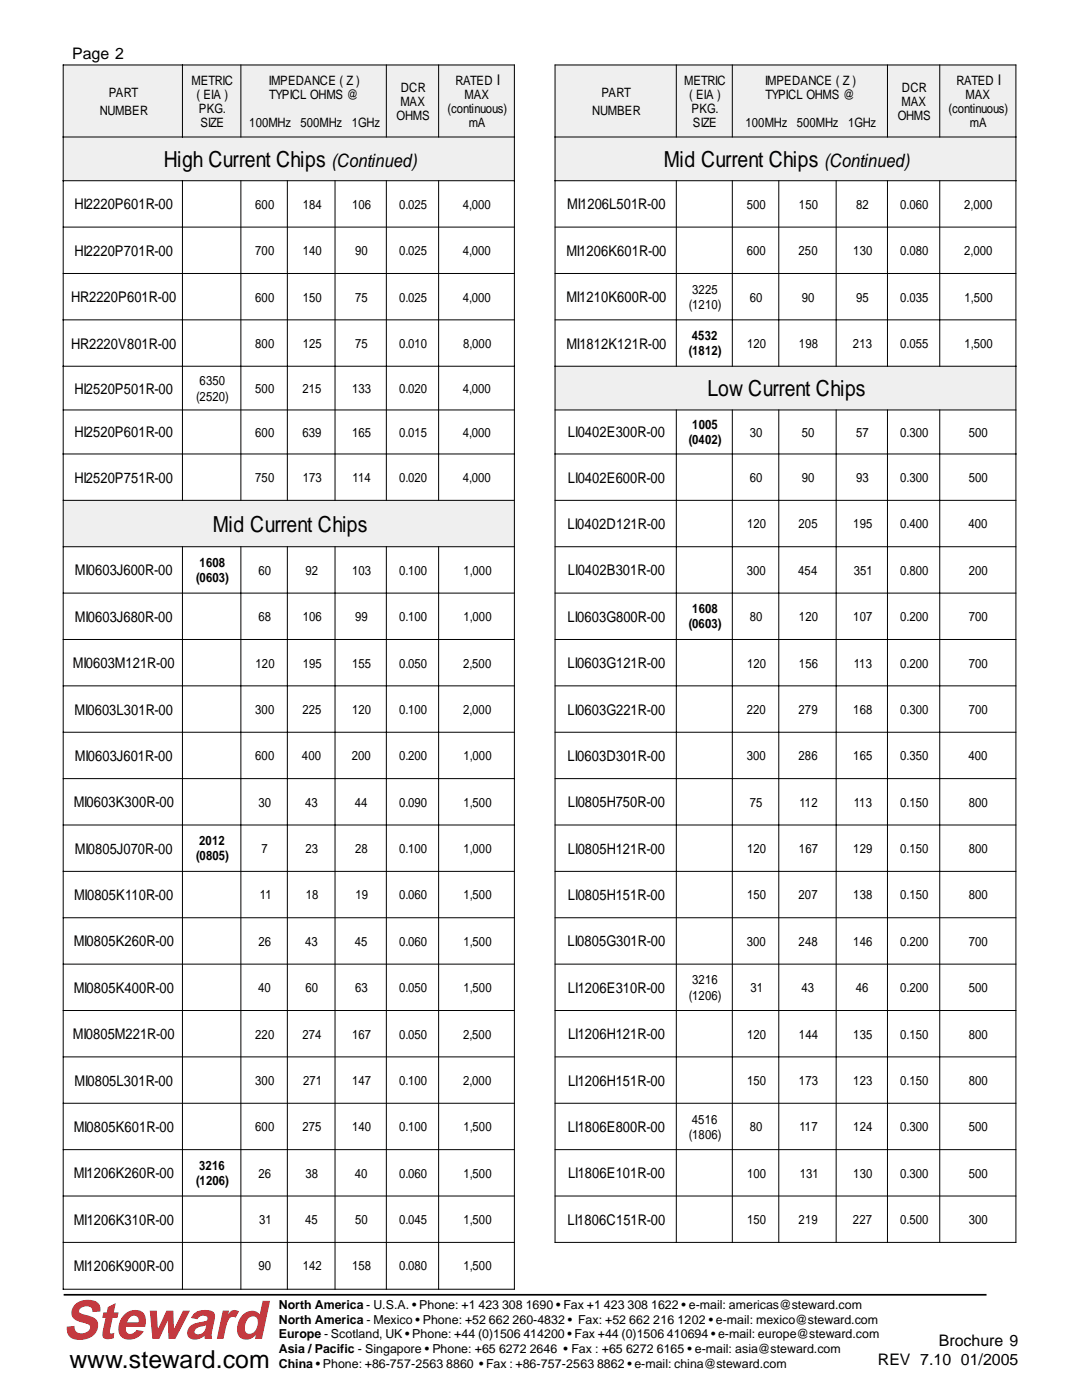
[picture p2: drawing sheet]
<svg xmlns="http://www.w3.org/2000/svg" width="216mm" height="279mm" viewBox="0 0 216 279" stroke-linecap="round" stroke-linejoin="round" font-family="sans-serif">
<defs><g id="words">
<text font-size="10.8" fill="#c3383e" x="12.4" y="267.2">Steward</text>
<text font-size="4.9" x="13.8" y="273">www.steward.com</text>
<g font-size="4.4">
<text x="32.7" y="33.4">High Current Chips</text>
<text x="132.4" y="33.4">Mid Current Chips</text>
<text x="141.1" y="79.1">Low Current Chips</text>
<text x="42.5" y="106.1">Mid Current Chips</text>
</g>
<g font-size="3.7">
<text x="66.2" y="33.4">(Continued)</text>
<text x="164.5" y="33.4">(Continued)</text>
</g>
<g font-size="3.2">
<text x="14.4" y="11.9">Page 2</text>
<text x="187.3" y="268.6">Brochure 9</text>
<text x="175.2" y="272.5">REV 7.10 01/2005</text>
</g>
<g font-size="2.9">
<text x="99.1" y="17">I</text>
<text x="199.1" y="17">I</text>
<text x="14.9" y="41.8">HI2220P601R-00</text>
<text x="113.2" y="41.8">MI1206L501R-00</text>
<text x="14.9" y="51.1">HI2220P701R-00</text>
<text x="113" y="51.1">MI1206K601R-00</text>
<text x="14.2" y="60.3">HR2220P601R-00</text>
<text x="113" y="60.3">MI1210K600R-00</text>
<text x="14.2" y="69.6">HR2220V801R-00</text>
<text x="113" y="69.6">MI1812K121R-00</text>
<text x="14.9" y="78.6">HI2520P501R-00</text>
<text x="14.9" y="87.3">HI2520P601R-00</text>
<text x="113.3" y="87.3">LI0402E300R-00</text>
<text x="14.9" y="96.3">HI2520P751R-00</text>
<text x="113.3" y="96.3">LI0402E600R-00</text>
<text x="113.3" y="105.6">LI0402D121R-00</text>
<text x="15" y="114.8">MI0603J600R-00</text>
<text x="113.3" y="114.8">LI0402B301R-00</text>
<text x="15" y="124.1">MI0603J680R-00</text>
<text x="113.3" y="124.1">LI0603G800R-00</text>
<text x="14.6" y="133.4">MI0603M121R-00</text>
<text x="113.3" y="133.4">LI0603G121R-00</text>
<text x="14.9" y="142.6">MI0603L301R-00</text>
<text x="113.3" y="142.6">LI0603G221R-00</text>
<text x="15" y="151.9">MI0603J601R-00</text>
<text x="113.3" y="151.9">LI0603D301R-00</text>
<text x="14.7" y="161.1">MI0603K300R-00</text>
<text x="113.3" y="161.1">LI0805H750R-00</text>
<text x="15" y="170.4">MI0805J070R-00</text>
<text x="113.3" y="170.4">LI0805H121R-00</text>
<text x="14.8" y="179.6">MI0805K110R-00</text>
<text x="113.3" y="179.6">LI0805H151R-00</text>
<text x="14.7" y="188.9">MI0805K260R-00</text>
<text x="113.3" y="188.9">LI0805G301R-00</text>
<text x="14.7" y="198.1">MI0805K400R-00</text>
<text x="113.3" y="198.1">LI1206E310R-00</text>
<text x="14.5" y="207.4">MI0805M221R-00</text>
<text x="113.3" y="207.4">LI1206H121R-00</text>
<text x="14.9" y="216.7">MI0805L301R-00</text>
<text x="113.3" y="216.7">LI1206H151R-00</text>
<text x="14.7" y="225.9">MI0805K601R-00</text>
<text x="113.3" y="225.9">LI1806E800R-00</text>
<text x="14.7" y="235.2">MI1206K260R-00</text>
<text x="113.3" y="235.2">LI1806E101R-00</text>
<text x="14.7" y="244.4">MI1206K310R-00</text>
<text x="113.3" y="244.4">LI1806C151R-00</text>
<text x="14.7" y="253.7">MI1206K900R-00</text>
</g>
<g font-size="2.6">
<text x="38.2" y="17">METRIC</text>
<text x="53.7" y="17">IMPEDANCE ( Z )</text>
<text x="90.9" y="17">RATED</text>
<text x="136.5" y="17">METRIC</text>
<text x="152.7" y="17">IMPEDANCE ( Z )</text>
<text x="190.9" y="17">RATED</text>
<text x="19.9" y="22.9">NUMBER</text>
<text x="21.7" y="19.4">PART</text>
<text x="39.2" y="19.8">( EIA )</text>
<text x="39.7" y="22.5">PKG.</text>
<text x="53.7" y="19.8">TYPICL OHMS @</text>
<text x="79.1" y="23.9">OHMS</text>
<text x="79.9" y="21.2">MAX</text>
<text x="80" y="18.4">DCR</text>
<text x="89.3" y="22.5">(continuous)</text>
<text x="92.7" y="19.8">MAX</text>
<text x="118.2" y="22.9">NUMBER</text>
<text x="120" y="19.4">PART</text>
<text x="137.5" y="19.8">( EIA )</text>
<text x="138" y="22.5">PKG.</text>
<text x="152.7" y="19.8">TYPICL OHMS @</text>
<text x="179.1" y="23.9">OHMS</text>
<text x="179.9" y="21.2">MAX</text>
<text x="180" y="18.4">DCR</text>
<text x="189.3" y="22.5">(continuous)</text>
<text x="192.7" y="19.8">MAX</text>
<text x="40" y="25.3">SIZE</text>
<text x="49.7" y="25.3">100MHz</text>
<text x="60" y="25.3">500MHz</text>
<text x="70.2" y="25.3">1GHz</text>
<text x="93.5" y="25.3">mA</text>
<text x="138.3" y="25.3">SIZE</text>
<text x="148.8" y="25.3">100MHz</text>
<text x="159" y="25.3">500MHz</text>
<text x="169.2" y="25.3">1GHz</text>
<text x="193.5" y="25.3">mA</text>
<text x="50.9" y="41.7">600</text>
<text x="60.4" y="41.7">184</text>
<text x="70.3" y="41.7">106</text>
<text x="79.6" y="41.7">0.025</text>
<text x="92.3" y="41.7">4,000</text>
<text x="149" y="41.7">500</text>
<text x="159.4" y="41.7">150</text>
<text x="170.8" y="41.7">82</text>
<text x="179.6" y="41.7">0.060</text>
<text x="192.4" y="41.7">2,000</text>
<text x="50.9" y="50.9">700</text>
<text x="60.4" y="50.9">140</text>
<text x="70.8" y="50.9">90</text>
<text x="79.6" y="50.9">0.025</text>
<text x="92.3" y="50.9">4,000</text>
<text x="149" y="50.9">600</text>
<text x="159.4" y="50.9">250</text>
<text x="170.3" y="50.9">130</text>
<text x="179.6" y="50.9">0.080</text>
<text x="192.4" y="50.9">2,000</text>
<text x="138.1" y="58.6">3225</text>
<text x="50.9" y="60.2">600</text>
<text x="60.4" y="60.2">150</text>
<text x="70.8" y="60.2">75</text>
<text x="79.6" y="60.2">0.025</text>
<text x="92.3" y="60.2">4,000</text>
<text x="137.4" y="61.7">(1210)</text>
<text x="149.6" y="60.2">60</text>
<text x="160" y="60.2">90</text>
<text x="170.8" y="60.2">95</text>
<text x="179.6" y="60.2">0.035</text>
<text x="192.5" y="60.2">1,500</text>
<text x="50.9" y="69.4">800</text>
<text x="60.4" y="69.4">125</text>
<text x="70.8" y="69.4">75</text>
<text x="79.6" y="69.4">0.010</text>
<text x="92.4" y="69.4">8,000</text>
<text x="137.4" y="70.9">(1812)</text>
<text x="138.1" y="67.8">4532</text>
<text x="149.1" y="69.4">120</text>
<text x="159.4" y="69.4">198</text>
<text x="170.2" y="69.4">213</text>
<text x="179.6" y="69.4">0.055</text>
<text x="192.5" y="69.4">1,500</text>
<text x="39.8" y="76.9">6350</text>
<text x="39.1" y="80">(2520)</text>
<text x="50.9" y="78.4">500</text>
<text x="60.3" y="78.4">215</text>
<text x="70.3" y="78.4">133</text>
<text x="79.6" y="78.4">0.020</text>
<text x="92.3" y="78.4">4,000</text>
<text x="50.9" y="87.2">600</text>
<text x="60.3" y="87.2">639</text>
<text x="70.3" y="87.2">165</text>
<text x="79.6" y="87.2">0.015</text>
<text x="92.3" y="87.2">4,000</text>
<text x="137.4" y="88.6">(0402)</text>
<text x="138.1" y="85.6">1005</text>
<text x="149.6" y="87.2">30</text>
<text x="160" y="87.2">50</text>
<text x="170.8" y="87.2">57</text>
<text x="179.6" y="87.2">0.300</text>
<text x="193.3" y="87.2">500</text>
<text x="50.9" y="96.2">750</text>
<text x="60.4" y="96.2">173</text>
<text x="70.3" y="96.2">114</text>
<text x="79.6" y="96.2">0.020</text>
<text x="92.3" y="96.2">4,000</text>
<text x="149.6" y="96.2">60</text>
<text x="160" y="96.2">90</text>
<text x="170.8" y="96.2">93</text>
<text x="179.6" y="96.2">0.300</text>
<text x="193.3" y="96.2">500</text>
<text x="149.1" y="105.4">120</text>
<text x="159.4" y="105.4">205</text>
<text x="170.3" y="105.4">195</text>
<text x="179.6" y="105.4">0.400</text>
<text x="193.2" y="105.4">400</text>
<text x="39.8" y="113.1">1608</text>
<text x="39.1" y="116.2">(0603)</text>
<text x="51.6" y="114.7">60</text>
<text x="61" y="114.7">92</text>
<text x="70.3" y="114.7">103</text>
<text x="79.6" y="114.7">0.100</text>
<text x="92.5" y="114.7">1,000</text>
<text x="149" y="114.7">300</text>
<text x="159.3" y="114.7">454</text>
<text x="170.3" y="114.7">351</text>
<text x="179.6" y="114.7">0.800</text>
<text x="193.3" y="114.7">200</text>
<text x="51.6" y="124">68</text>
<text x="60.4" y="124">106</text>
<text x="70.8" y="124">99</text>
<text x="79.6" y="124">0.100</text>
<text x="92.5" y="124">1,000</text>
<text x="137.4" y="125.4">(0603)</text>
<text x="138.1" y="122.3">1608</text>
<text x="149.6" y="124">80</text>
<text x="159.4" y="124">120</text>
<text x="170.3" y="124">107</text>
<text x="179.6" y="124">0.200</text>
<text x="193.3" y="124">700</text>
<text x="51" y="133.2">120</text>
<text x="60.4" y="133.2">195</text>
<text x="70.3" y="133.2">155</text>
<text x="79.6" y="133.2">0.050</text>
<text x="92.4" y="133.2">2,500</text>
<text x="149.1" y="133.2">120</text>
<text x="159.4" y="133.2">156</text>
<text x="170.3" y="133.2">113</text>
<text x="179.6" y="133.2">0.200</text>
<text x="193.3" y="133.2">700</text>
<text x="50.9" y="142.5">300</text>
<text x="60.3" y="142.5">225</text>
<text x="70.3" y="142.5">120</text>
<text x="79.6" y="142.5">0.100</text>
<text x="92.4" y="142.5">2,000</text>
<text x="149" y="142.5">220</text>
<text x="159.4" y="142.5">279</text>
<text x="170.3" y="142.5">168</text>
<text x="179.6" y="142.5">0.300</text>
<text x="193.3" y="142.5">700</text>
<text x="50.9" y="151.7">600</text>
<text x="60.3" y="151.7">400</text>
<text x="70.2" y="151.7">200</text>
<text x="79.6" y="151.7">0.200</text>
<text x="92.5" y="151.7">1,000</text>
<text x="149" y="151.7">300</text>
<text x="159.4" y="151.7">286</text>
<text x="170.3" y="151.7">165</text>
<text x="179.6" y="151.7">0.350</text>
<text x="193.2" y="151.7">400</text>
<text x="51.6" y="161">30</text>
<text x="60.9" y="161">43</text>
<text x="70.8" y="161">44</text>
<text x="79.6" y="161">0.090</text>
<text x="92.5" y="161">1,500</text>
<text x="149.6" y="161">75</text>
<text x="159.5" y="161">112</text>
<text x="170.3" y="161">113</text>
<text x="179.6" y="161">0.150</text>
<text x="193.3" y="161">800</text>
<text x="39.1" y="171.7">(0805)</text>
<text x="39.8" y="168.6">2012</text>
<text x="52.2" y="170.2">7</text>
<text x="61" y="170.2">23</text>
<text x="70.8" y="170.2">28</text>
<text x="79.6" y="170.2">0.100</text>
<text x="92.5" y="170.2">1,000</text>
<text x="149.1" y="170.2">120</text>
<text x="159.4" y="170.2">167</text>
<text x="170.3" y="170.2">129</text>
<text x="179.6" y="170.2">0.150</text>
<text x="193.3" y="170.2">800</text>
<text x="51.9" y="179.5">11</text>
<text x="61" y="179.5">18</text>
<text x="70.9" y="179.5">19</text>
<text x="79.6" y="179.5">0.060</text>
<text x="92.5" y="179.5">1,500</text>
<text x="149.1" y="179.5">150</text>
<text x="159.4" y="179.5">207</text>
<text x="170.3" y="179.5">138</text>
<text x="179.6" y="179.5">0.150</text>
<text x="193.3" y="179.5">800</text>
<text x="51.6" y="188.7">26</text>
<text x="60.9" y="188.7">43</text>
<text x="70.8" y="188.7">45</text>
<text x="79.6" y="188.7">0.060</text>
<text x="92.5" y="188.7">1,500</text>
<text x="149" y="188.7">300</text>
<text x="159.4" y="188.7">248</text>
<text x="170.3" y="188.7">146</text>
<text x="179.6" y="188.7">0.200</text>
<text x="193.3" y="188.7">700</text>
<text x="138.1" y="196.5">3216</text>
<text x="51.5" y="198">40</text>
<text x="61" y="198">60</text>
<text x="70.8" y="198">63</text>
<text x="79.6" y="198">0.050</text>
<text x="92.5" y="198">1,500</text>
<text x="137.4" y="199.5">(1206)</text>
<text x="149.8" y="198">31</text>
<text x="159.9" y="198">43</text>
<text x="170.8" y="198">46</text>
<text x="179.6" y="198">0.200</text>
<text x="193.3" y="198">500</text>
<text x="50.9" y="207.3">220</text>
<text x="60.3" y="207.3">274</text>
<text x="70.3" y="207.3">167</text>
<text x="79.6" y="207.3">0.050</text>
<text x="92.4" y="207.3">2,500</text>
<text x="149.1" y="207.3">120</text>
<text x="159.4" y="207.3">144</text>
<text x="170.3" y="207.3">135</text>
<text x="179.6" y="207.3">0.150</text>
<text x="193.3" y="207.3">800</text>
<text x="50.9" y="216.5">300</text>
<text x="60.5" y="216.5">271</text>
<text x="70.3" y="216.5">147</text>
<text x="79.6" y="216.5">0.100</text>
<text x="92.4" y="216.5">2,000</text>
<text x="149.1" y="216.5">150</text>
<text x="159.4" y="216.5">173</text>
<text x="170.3" y="216.5">123</text>
<text x="179.6" y="216.5">0.150</text>
<text x="193.3" y="216.5">800</text>
<text x="50.9" y="225.8">600</text>
<text x="60.3" y="225.8">275</text>
<text x="70.3" y="225.8">140</text>
<text x="79.6" y="225.8">0.100</text>
<text x="92.5" y="225.8">1,500</text>
<text x="137.4" y="227.3">(1806)</text>
<text x="138.1" y="224.2">4516</text>
<text x="149.6" y="225.8">80</text>
<text x="159.5" y="225.8">117</text>
<text x="170.3" y="225.8">124</text>
<text x="179.6" y="225.8">0.300</text>
<text x="193.3" y="225.8">500</text>
<text x="39.8" y="233.4">3216</text>
<text x="39.1" y="236.5">(1206)</text>
<text x="51.6" y="235">26</text>
<text x="61" y="235">38</text>
<text x="70.8" y="235">40</text>
<text x="79.6" y="235">0.060</text>
<text x="92.5" y="235">1,500</text>
<text x="149.1" y="235">100</text>
<text x="159.6" y="235">131</text>
<text x="170.3" y="235">130</text>
<text x="179.6" y="235">0.300</text>
<text x="193.3" y="235">500</text>
<text x="51.7" y="244.3">31</text>
<text x="60.9" y="244.3">45</text>
<text x="70.8" y="244.3">50</text>
<text x="79.6" y="244.3">0.045</text>
<text x="92.5" y="244.3">1,500</text>
<text x="149.1" y="244.3">150</text>
<text x="159.4" y="244.3">219</text>
<text x="170.2" y="244.3">227</text>
<text x="179.6" y="244.3">0.500</text>
<text x="193.3" y="244.3">300</text>
<text x="51.6" y="253.5">90</text>
<text x="60.4" y="253.5">142</text>
<text x="70.3" y="253.5">158</text>
<text x="79.6" y="253.5">0.080</text>
<text x="92.5" y="253.5">1,500</text>
</g>
<g font-size="2.5">
<text x="55.6" y="261.2">North America - U.S.A. • Phone: +1 423 308 1690 • Fax +1 423 308 1622 • e-mail: americas@steward.com</text>
<text x="55.6" y="264.2">North America - Mexico • Phone: +52 662 260-4832 • Fax: +52 662 216 1202 • e-mail: mexico@steward.com</text>
<text x="55.6" y="267.1">Europe - Scotland, UK • Phone: +44 (0)1506 414200 • Fax +44 (0)1506 410694 • e-mail: europe@steward.com</text>
<text x="55.6" y="273.1">China • Phone: +86-757-2563 8860 • Fax : +86-757-2563 8862 • e-mail: china@steward.com</text>
<text x="55.6" y="270.1">Asia / Pacific - Singapore • Phone: +65 6272 2646 • Fax : +65 6272 6165 • e-mail: asia@steward.com</text>
</g>
</g></defs>
<path d="M12.7 258.4h184.1" fill="none" stroke="#000" stroke-width=".34"/>
<g fill="#efefef">
<path d="M12.6 13h23.8v14.3h-23.8z"/>
<path d="M36.4 13h11.7v14.3h-11.7z"/>
<path d="M48.1 13h29v14.3h-29z"/>
<path d="M77.1 13h10.4v14.3h-10.4z"/>
<path d="M87.5 13h15.1v14.3h-15.1z"/>
<path d="M110.8 13h24.1v14.3h-24.1z"/>
<path d="M134.9 13h11.2v14.3h-11.2z"/>
<path d="M146.1 13h31v14.3h-31z"/>
<path d="M177.1 13h10.4v14.3h-10.4z"/>
<path d="M187.5 13h15.2v14.3h-15.2z"/>
<path d="M12.6 27.3h90v8.8h-90z"/>
<path d="M110.8 27.3h91.8v8.8h-91.8z"/>
<path d="M110.8 73.1h91.8v8.7h-91.8z"/>
<path d="M12.6 99.9h90v9.2h-90z"/>
</g>
<g fill="none" stroke="#000" stroke-width=".2">
<path d="M12.5 13h90.2M12.6 12.9v244.5M36.4 12.9v14.5M48.1 12.9v14.5M77.1 12.9v14.5M87.5 12.9v14.5M102.6 12.9v244.5M110.7 13h92.1M110.8 12.9v235.1M134.9 12.9v14.5M146.1 12.9v14.5M177.1 12.9v14.5"/>
<path d="M187.5 12.9v14.5M202.7 12.9v235.1M12.5 27.3h90.2M12.5 36.1h90.2M36.4 36v63.9M48.1 36v63.9M57.3 36v63.9M66.9 36v63.9M77.1 36v63.9M87.5 36v63.9M110.7 27.3h92.1M110.7 36.1h92.1"/>
<path d="M134.9 36v37.2M146.1 36v37.2M155.4 36v37.2M166.8 36v37.2M177.1 36v37.2M187.5 36v37.2M12.5 45.3h90.2M12.5 54.6h90.2M110.7 45.3h92.1M110.7 54.6h92.1M12.5 63.8h90.2M12.5 73.1h90.2"/>
<path d="M110.7 63.8h92.1M110.7 73.1h92.1M12.5 81.8h90.2M12.5 90.6h90.2M12.5 99.9h90.2M110.7 81.8h92.1M110.7 90.6h92.1M110.7 99.9h92.1M134.9 81.7v166.3M146.1 81.7v166.3M155.4 81.7v166.3M166.8 81.7v166.3"/>
<path d="M177.1 81.7v166.3M187.5 81.7v166.3M12.5 109.1h90.2M12.5 118.4h90.2M36.4 109v148.4M48.1 109v148.4M57.3 109v148.4M66.9 109v148.4M77.1 109v148.4M87.5 109v148.4M110.7 109.1h92.1M110.7 118.4h92.1"/>
<path d="M12.5 127.6h90.2M12.5 136.9h90.2M110.7 127.6h92.1M110.7 136.9h92.1M12.5 146.1h90.2M12.5 155.4h90.2M110.7 146.1h92.1M110.7 155.4h92.1M12.5 164.6h90.2M12.5 173.9h90.2M110.7 164.6h92.1M110.7 173.9h92.1"/>
<path d="M12.5 183.2h90.2M12.5 192.4h90.2M110.7 183.2h92.1M110.7 192.4h92.1M12.5 201.7h90.2M12.5 210.9h90.2M110.7 201.7h92.1M110.7 210.9h92.1M12.5 220.2h90.2M12.5 229.4h90.2M12.5 238.7h90.2M110.7 220.2h92.1"/>
<path d="M110.7 229.4h92.1M110.7 238.7h92.1M12.5 247.9h90.2M12.5 257.3h90.2M110.7 247.9h92.1"/>
</g>
<use href="#words"/>
</svg>
